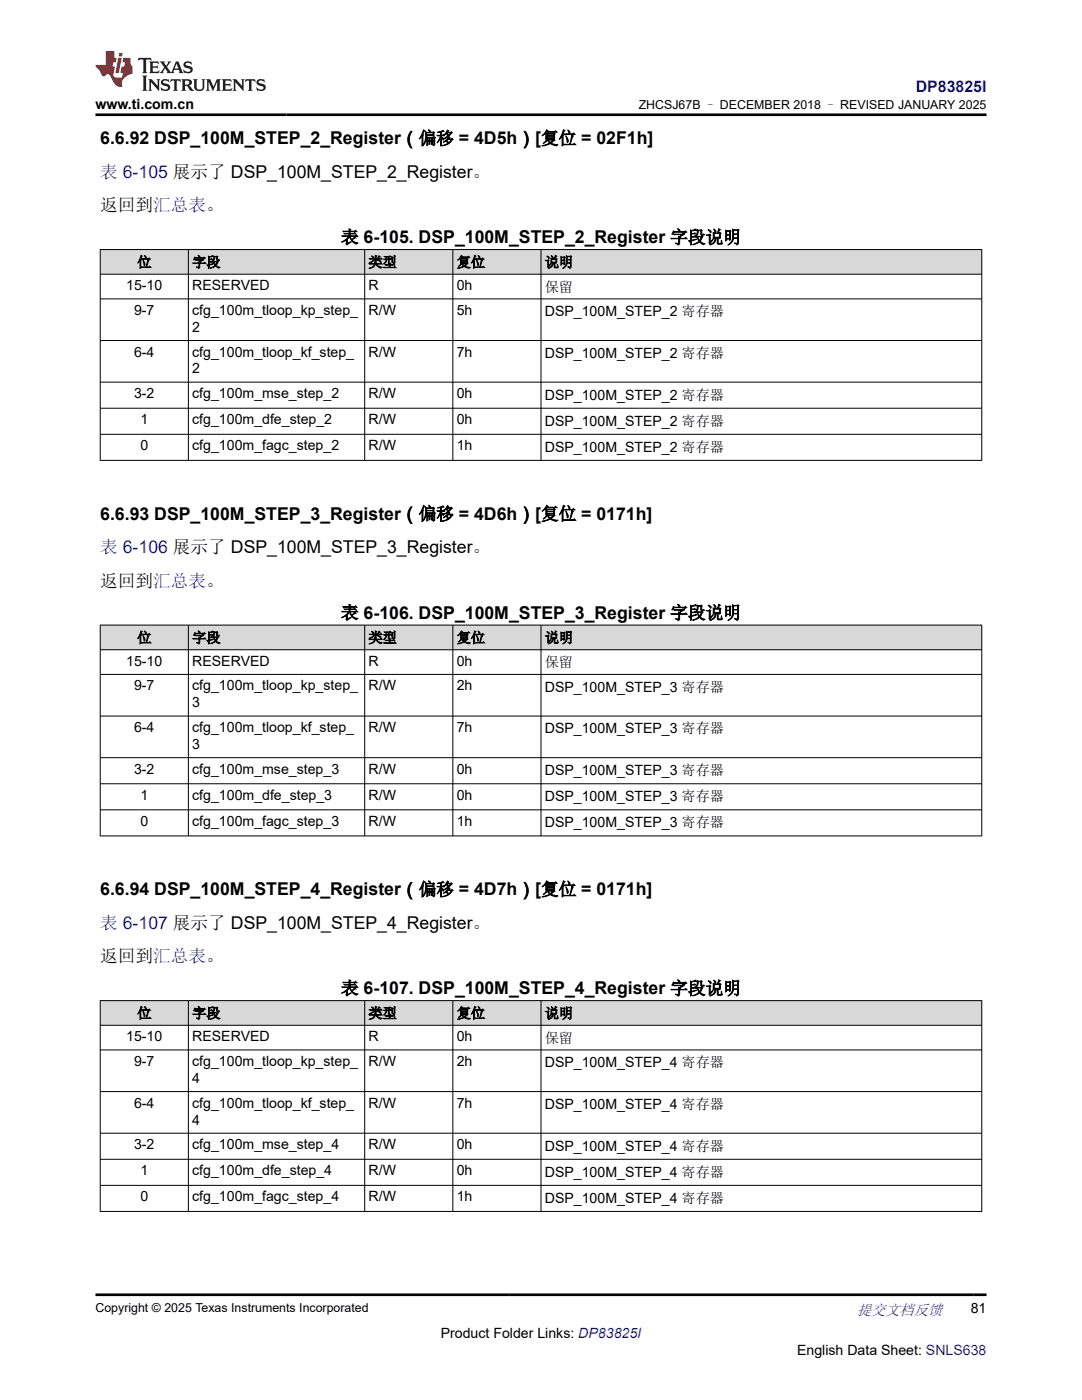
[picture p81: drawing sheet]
<svg xmlns="http://www.w3.org/2000/svg" width="216mm" height="279mm" viewBox="0 0 216 279" stroke-linecap="round" stroke-linejoin="round" font-family="sans-serif">
<defs><g id="words">
<g font-size="3.5">
<text x="20" y="28.8">6.6.92 DSP_100M_STEP_2_Register（偏移 = 4D5h）[复位 = 02F1h]</text>
<text x="20" y="42.2">返回到汇总表。</text>
<text x="68" y="48.5">表 6-105. DSP_100M_STEP_2_Register 字段说明</text>
<text x="20" y="103.7">6.6.93 DSP_100M_STEP_3_Register（偏移 = 4D6h）[复位 = 0171h]</text>
<text x="20" y="117.1">返回到汇总表。</text>
<text x="68" y="123.5">表 6-106. DSP_100M_STEP_3_Register 字段说明</text>
<text x="20" y="178.7">6.6.94 DSP_100M_STEP_4_Register（偏移 = 4D7h）[复位 = 0171h]</text>
<text x="20" y="192.1">返回到汇总表。</text>
<text x="68" y="198.4">表 6-107. DSP_100M_STEP_4_Register 字段说明</text>
</g>
<g font-size="3.5" fill="#00f">
<text x="20" y="35.5">表 6-105 展示了 DSP_100M_STEP_2_Register。</text>
<text x="20" y="110.4">表 6-106 展示了 DSP_100M_STEP_3_Register。</text>
<text x="20" y="185.4">表 6-107 展示了 DSP_100M_STEP_4_Register。</text>
</g>
<text font-size="3.2" fill="#00f" x="182.7" y="18.3">DP83825I</text>
<text font-size="3" fill="#00f" x="171" y="262.4">提交文档反馈</text>
<g font-size="2.8">
<text x="19.1" y="21.7">www.ti.com.cn</text>
<text x="27.4" y="53.3">位</text>
<text x="38.4" y="53.3">字段</text>
<text x="73.5" y="53.3">类型</text>
<text x="91.1" y="53.3">复位</text>
<text x="108.7" y="53.3">说明</text>
<text x="25.2" y="57.9">15-10</text>
<text x="38.4" y="57.9">RESERVED</text>
<text x="73.5" y="57.9">R</text>
<text x="91.1" y="57.9">0h</text>
<text x="108.7" y="58.2">保留</text>
<text x="26.8" y="62.8">9-7</text>
<text x="38.4" y="62.8">cfg_100m_tloop_kp_step_</text>
<text x="73.5" y="62.8">R/W</text>
<text x="91.1" y="62.8">5h</text>
<text x="108.7" y="63.1">DSP_100M_STEP_2 寄存器</text>
<text x="26.8" y="71.1">6-4</text>
<text x="38.4" y="66.2">2</text>
<text x="38.4" y="71.1">cfg_100m_tloop_kf_step_</text>
<text x="73.5" y="71.1">R/W</text>
<text x="91.1" y="71.1">7h</text>
<text x="108.7" y="71.4">DSP_100M_STEP_2 寄存器</text>
<text x="38.4" y="74.5">2</text>
<text x="26.8" y="79.5">3-2</text>
<text x="38.4" y="79.5">cfg_100m_mse_step_2</text>
<text x="73.5" y="79.5">R/W</text>
<text x="91.1" y="79.5">0h</text>
<text x="108.7" y="79.7">DSP_100M_STEP_2 寄存器</text>
<text x="28" y="84.7">1</text>
<text x="28" y="89.9">0</text>
<text x="38.4" y="84.7">cfg_100m_dfe_step_2</text>
<text x="38.4" y="89.9">cfg_100m_fagc_step_2</text>
<text x="73.5" y="84.7">R/W</text>
<text x="73.5" y="89.9">R/W</text>
<text x="91.1" y="84.7">0h</text>
<text x="91.1" y="89.9">1h</text>
<text x="108.7" y="84.9">DSP_100M_STEP_2 寄存器</text>
<text x="108.7" y="90.1">DSP_100M_STEP_2 寄存器</text>
<text x="27.4" y="128.2">位</text>
<text x="38.4" y="128.2">字段</text>
<text x="73.5" y="128.2">类型</text>
<text x="91.1" y="128.2">复位</text>
<text x="108.7" y="128.2">说明</text>
<text x="25.2" y="132.9">15-10</text>
<text x="26.8" y="137.8">9-7</text>
<text x="38.4" y="132.9">RESERVED</text>
<text x="38.4" y="137.8">cfg_100m_tloop_kp_step_</text>
<text x="73.5" y="132.9">R</text>
<text x="73.5" y="137.8">R/W</text>
<text x="91.1" y="132.9">0h</text>
<text x="91.1" y="137.8">2h</text>
<text x="108.7" y="133.1">保留</text>
<text x="38.4" y="141.2">3</text>
<text x="108.7" y="138.1">DSP_100M_STEP_3 寄存器</text>
<text x="26.8" y="146.1">6-4</text>
<text x="38.4" y="146.1">cfg_100m_tloop_kf_step_</text>
<text x="38.4" y="149.5">3</text>
<text x="73.5" y="146.1">R/W</text>
<text x="91.1" y="146.1">7h</text>
<text x="108.7" y="146.4">DSP_100M_STEP_3 寄存器</text>
<text x="26.8" y="154.4">3-2</text>
<text x="38.4" y="154.4">cfg_100m_mse_step_3</text>
<text x="73.5" y="154.4">R/W</text>
<text x="91.1" y="154.4">0h</text>
<text x="108.7" y="154.7">DSP_100M_STEP_3 寄存器</text>
<text x="28" y="159.6">1</text>
<text x="38.4" y="159.6">cfg_100m_dfe_step_3</text>
<text x="73.5" y="159.6">R/W</text>
<text x="91.1" y="159.6">0h</text>
<text x="108.7" y="159.9">DSP_100M_STEP_3 寄存器</text>
<text x="28" y="164.8">0</text>
<text x="38.4" y="164.8">cfg_100m_fagc_step_3</text>
<text x="73.5" y="164.8">R/W</text>
<text x="91.1" y="164.8">1h</text>
<text x="108.7" y="165.1">DSP_100M_STEP_3 寄存器</text>
<text x="27.4" y="203.2">位</text>
<text x="38.4" y="203.2">字段</text>
<text x="73.5" y="203.2">类型</text>
<text x="91.1" y="203.2">复位</text>
<text x="108.7" y="203.2">说明</text>
<text x="25.2" y="207.8">15-10</text>
<text x="38.4" y="207.8">RESERVED</text>
<text x="73.5" y="207.8">R</text>
<text x="91.1" y="207.8">0h</text>
<text x="108.7" y="208.1">保留</text>
<text x="26.8" y="212.7">9-7</text>
<text x="38.4" y="212.7">cfg_100m_tloop_kp_step_</text>
<text x="73.5" y="212.7">R/W</text>
<text x="91.1" y="212.7">2h</text>
<text x="108.7" y="213">DSP_100M_STEP_4 寄存器</text>
<text x="26.8" y="221">6-4</text>
<text x="38.4" y="216.1">4</text>
<text x="38.4" y="221">cfg_100m_tloop_kf_step_</text>
<text x="73.5" y="221">R/W</text>
<text x="91.1" y="221">7h</text>
<text x="108.7" y="221.3">DSP_100M_STEP_4 寄存器</text>
<text x="38.4" y="224.4">4</text>
<text x="26.8" y="229.3">3-2</text>
<text x="38.4" y="229.3">cfg_100m_mse_step_4</text>
<text x="73.5" y="229.3">R/W</text>
<text x="91.1" y="229.3">0h</text>
<text x="108.7" y="229.6">DSP_100M_STEP_4 寄存器</text>
<text x="28" y="234.6">1</text>
<text x="28" y="239.8">0</text>
<text x="38.4" y="234.6">cfg_100m_dfe_step_4</text>
<text x="38.4" y="239.8">cfg_100m_fagc_step_4</text>
<text x="73.5" y="234.6">R/W</text>
<text x="73.5" y="239.8">R/W</text>
<text x="91.1" y="234.6">0h</text>
<text x="91.1" y="239.8">1h</text>
<text x="108.7" y="234.8">DSP_100M_STEP_4 寄存器</text>
<text x="108.7" y="240">DSP_100M_STEP_4 寄存器</text>
<text x="193.7" y="262.1">81</text>
<text x="87.9" y="266.9">Product Folder Links: DP83825I</text>
<text x="159" y="270.3">English Data Sheet: SNLS638</text>
</g>
<g font-size="2.5">
<text x="127.5" y="21.8">ZHCSJ67B – DECEMBER 2018 – REVISED JANUARY 2025</text>
<text x="19.1" y="261.8">Copyright © 2025 Texas Instruments Incorporated</text>
</g>
</g></defs>
<g fill="#d8d8d8">
<path d="M20 49.8h175.9v4.9h-175.9z" fill-rule="evenodd"/>
<path d="M20.1 49.9h17.4v4.8h-17.4z" fill-rule="evenodd"/>
<path d="M37.7 49.9h35v4.8h-35z" fill-rule="evenodd"/>
<path d="M72.8 49.9h17.5v4.8h-17.5z" fill-rule="evenodd"/>
<path d="M90.4 49.9h17.5v4.8h-17.5z" fill-rule="evenodd"/>
<path d="M108 49.9h87.8v4.8h-87.8z" fill-rule="evenodd"/>
</g>
<g fill="none" stroke="#000" stroke-width=".2">
<path d="M19.9 49.8h176.1M19.9 54.7h176.1M19.9 59.6h176.1M20 49.7v42.2M37.6 49.7v42.2M72.8 49.7v42.2M90.4 49.7v42.2M108 49.7v42.2M195.9 49.7v42.2M19.9 68h176.1M19.9 76.3h176.1M19.9 81.5h176.1"/>
<path d="M19.9 86.7h176.1M19.9 91.9h176.1"/>
</g>
<g fill="#d8d8d8">
<path d="M20 124.8h175.9v4.9h-175.9z" fill-rule="evenodd"/>
<path d="M20.1 124.8h17.4v4.8h-17.4z" fill-rule="evenodd"/>
<path d="M37.7 124.8h35v4.8h-35z" fill-rule="evenodd"/>
<path d="M72.8 124.8h17.5v4.8h-17.5z" fill-rule="evenodd"/>
<path d="M90.4 124.8h17.5v4.8h-17.5z" fill-rule="evenodd"/>
<path d="M108 124.8h87.8v4.8h-87.8z" fill-rule="evenodd"/>
</g>
<g fill="none" stroke="#000" stroke-width=".2">
<path d="M19.9 124.8h176.1M19.9 129.7h176.1M19.9 134.6h176.1M20 124.7v42.2M37.6 124.7v42.2M72.8 124.7v42.2M90.4 124.7v42.2M108 124.7v42.2M195.9 124.7v42.2M19.9 142.9h176.1M19.9 151.2h176.1M19.9 156.4h176.1"/>
<path d="M19.9 161.6h176.1M19.9 166.8h176.1"/>
</g>
<g fill="#d8d8d8">
<path d="M20 199.7h175.9v4.9h-175.9z" fill-rule="evenodd"/>
<path d="M20.1 199.8h17.4v4.8h-17.4z" fill-rule="evenodd"/>
<path d="M37.7 199.8h35v4.8h-35z" fill-rule="evenodd"/>
<path d="M72.8 199.8h17.5v4.8h-17.5z" fill-rule="evenodd"/>
<path d="M90.4 199.8h17.5v4.8h-17.5z" fill-rule="evenodd"/>
<path d="M108 199.8h87.8v4.8h-87.8z" fill-rule="evenodd"/>
</g>
<g fill="none" stroke="#000" stroke-width=".2">
<path d="M19.9 199.7h176.1M20 199.6v42.2M37.6 199.6v42.2M72.8 199.6v42.2M90.4 199.6v42.2M108 199.6v42.2M195.9 199.6v42.2M19.9 204.6h176.1M19.9 209.5h176.1M19.9 217.8h176.1M19.9 226.2h176.1M19.9 231.4h176.1"/>
<path d="M19.9 236.6h176.1M19.9 241.8h176.1"/>
</g>
<path d="M27.7 11.6l-.2 .5 .5-.2h.6v.1v2.2l-.2 .4h1l-.2-.4v-2.2v-.1h.5l.5 .2-.1-.5zM29.8 12.3l.2 .4v1.5l-.2 .4h1.9l.1-.6a1.08 1.08 0 0 1-1.3 .2v-.7h.6l.4 .2v-.7l-.4 .2h-.6v-.5l.2-.2a1 1 0 0 1 1 .3l-.1-.5zM31.8 12.3l1 1.1-1 1.2h.9l-.2-.2 .4-.8 .5 .8-.2 .2h1.6l-.2-.2 .1-.5h1l.1 .5-.1 .2h.9l-.2-.3-.8-2h-.5l-1 2.2-.8-1.1 .9-1.1h-.8l.2 .2-.5 .6-.3-.6 .1-.2zM35.2 12.7l.4 1h-.8zM36.8 12.4a.65 .65 0 0 0-.2 .7 .65 .65 0 0 0 .6 .5l.7 .1 .1 .3a.79 .79 0 0 1-.7 .4 .79 .79 0 0 1-.7-.5l.1 .7 .2-.1a.93 .93 0 0 0 1.1 .1 .93 .93 0 0 0 .4-1 1.46 1.46 0 0 0-1.2-.6l-.1-.3a1.09 1.09 0 0 1 1.2 .2l-.2-.6-.1 .1-.6-.2zM28.4 15.1l.2 .4v2.2l-.2 .4h1l-.2-.4v-2.2l.2-.4zM29.6 15.8l.2 .4v1.5l-.2 .4h.8l-.3-.4v-1.3l1.7 1.8v-2l.2-.4h-.8l.2 .2 .1 1.1-1.2-1.3zM32.3 15.9a.65 .65 0 0 0-.2 .8 .65 .65 0 0 0 .7 .4l.6 .2 .1 .2a.79 .79 0 0 1-.7 .4 .79 .79 0 0 1-.7-.5l.1 .7 .2-.1a.93 .93 0 0 0 1.1 .1 .93 .93 0 0 0 .4-.9 1.46 1.46 0 0 0-1.2-.6l-.1-.4a1.09 1.09 0 0 1 1.2 .2l-.2-.6-.1 .1-.6-.1zM34.1 15.8l-.1 .6a.63 .63 0 0 1 .7-.3l.1 1.6-.3 .4h1l-.2-.4v-1.6a.66 .66 0 0 1 .8 .3l-.1-.6zM36.2 15.8l.2 .4v1.5l-.2 .4h.9l-.2-.2v-.7h.5l.1 .2a.79 .79 0 0 0 1.2 .6l-1-.9a.61 .61 0 0 0 .6-.6 .61 .61 0 0 0-.5-.7zM36.9 16.1h.2a.47 .47 0 0 1 .5 .1 .47 .47 0 0 1 .1 .5l-.2 .1-.6 .1zM38.5 15.8l.2 .2a2.27 2.27 0 0 0 .4 2 1.04 1.04 0 0 0 1.7-.7v-1.3l.2-.2h-.8l.2 .4v1.1a.6 .6 0 0 1-.6 .6 .6 .6 0 0 1-.6-.6v-1.1l.3-.4zM41.1 15.8l.2 .4v1.5l-.2 .4h.7l-.2-.4v-1.4l.9 1.9 .8-1.9v1.4l-.2 .4h1l-.3-.4v-1.5l.3-.4h-.8l-.7 1.5-.7-1.5zM44.3 15.8l.2 .4v1.5l-.2 .4h1.9l.1-.6a1.09 1.09 0 0 1-1.3 .2v-.7h.6l.4 .2v-.6l-.4 .2h-.6v-.6l.2-.1a1.01 1.01 0 0 1 1 .3l-.1-.6zM46.4 15.8l.3 .4v1.5l-.3 .4h.8l-.2-.4v-1.3l1.6 1.8v-2l.2-.4h-.7l.2 .2v1.1l-1.2-1.3zM49 15.8l-.1 .6a.63 .63 0 0 1 .8-.3v1.6l-.3 .4h1l-.2-.4v-1.6a.66 .66 0 0 1 .8 .3l-.1-.6zM51.4 15.9a.65 .65 0 0 0-.2 .8 .65 .65 0 0 0 .6 .4l.6 .2 .2 .2a.79 .79 0 0 1-.8 .4 .79 .79 0 0 1-.6-.5l.1 .7 .2-.1a.93 .93 0 0 0 1 .1 .93 .93 0 0 0 .5-.9 1.46 1.46 0 0 0-1.3-.6l-.1-.4a1.09 1.09 0 0 1 1.3 .2l-.2-.6-.2 .1-.5-.1z" fill="#231f20"/>
<path d="M21.1 10.2v2.8h-2v.3l.9 1a.95 .95 0 0 0 .9 .9 .59 .59 0 0 1 .6-.4 .59 .59 0 0 1 .5 .4l.4 .7a1.59 1.59 0 0 0 2.1 1.4 1.61 1.61 0 0 1 1-2.3l1-.3-.1-1.5a1.59 1.59 0 0 1-.4-1.7h-1.4l-.2 .9h.5l-.1 .9h-.5l-.2 1v.2l.4 .1-.2 .9h-.6a.73 .73 0 0 1-1.1-.7l.3-1.5h-.5l.2-.9h.5l.2-.9h-.5v-1.3zM23.6 11.5l-.6 3.1h.7l.6-3.1zM23.8 10.6l-.1 .6h.7l.1-.6z" fill="#ed1c24"/>
<path d="M19.1 22.9h177.8M19.1 258.4h177.8" fill="none" stroke="#000" stroke-width=".53"/>
<use href="#words"/>
</svg>
